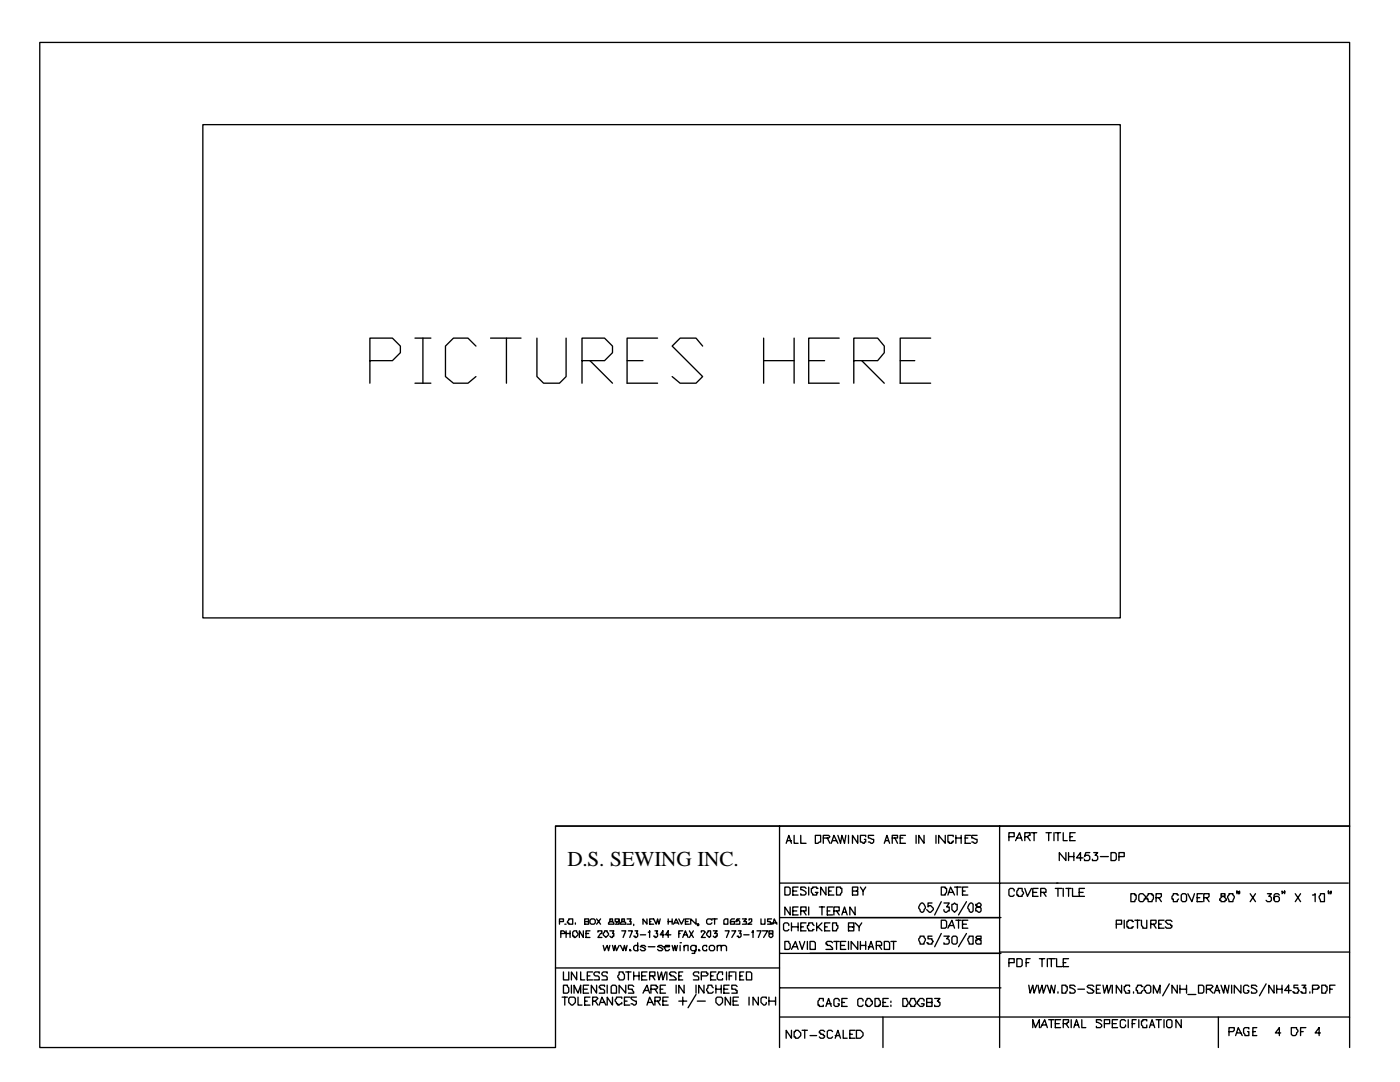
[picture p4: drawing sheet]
<svg xmlns="http://www.w3.org/2000/svg" width="279mm" height="216mm" viewBox="0 0 279 216" stroke-linecap="round" stroke-linejoin="round" font-family="sans-serif">
<defs><g id="words">
<text font-size="4.2" x="113.2" y="172.8">D.S. SEWING INC.</text>
</g></defs>
<g fill="none" stroke="#000" stroke-width=".26">
<path d="M7.9 8.5h261.4v156.3h-158.4v44.2h-103zM40.5 24.9h183.1v98.4h-183.1zM73.8 72h4.5l1.6-1.6v-1.3l-1.6-1.6h-4.5v9M82.8 67.5h3.2M82.8 76.5h3.2M84.4 67.5v9M95 69.1l-1.6-1.6h-2.9l-1.6 1.6v6l1.6 1.4h2.9l1.6-1.4M97.9 67.5h6.1M101.1 67.5v9M107.2 67.5v7.6l1.3 1.4h3.2l1.3-1.4v-7.6M116.2 72h4.5l1.5-1.6v-1.3l-1.5-1.6h-4.5v9M117.7 72l4.5 4.5"/>
<path d="M125.1 72h3.2M131.2 67.5h-6.1v9h6.1M140.2 69.1l-1.3-1.6h-3.2l-1.6 1.6 6.1 6-1.3 1.4h-3.2l-1.6-1.4M152.4 72h6.1M152.4 67.5v9M158.5 67.5v9M161.4 72h3.2M167.5 67.5h-6.1v9h6.1M170.4 72h4.8l1.3-1.6v-1.3l-1.3-1.6h-4.8v9M172 72l4.5 4.5M179.7 72h2.9M185.7 67.5h-6v9h6"/>
<path d="M110.9 164.8h158.4v44.2M155.6 164.8v44.2M156.6 177h.8l.3 .3v1l-.3 .3h-.8zM156.9 168.3l.5-1.6 .6 1.6M157.2 167.7h.8M158.2 177.8h.8M158.5 166.7v1.6h.8M159.3 177h-1.1v1.6h1.1M159.8 166.7v1.6h1.1M160.9 177.3l-.3-.3h-.8v.5h.3l.8 .6v.2l-.3 .3h-.8v-.3M161.4 177v1.6M162.7 166.7h1.1v1.3h-.3l-.3 .3h-.5z"/>
<path d="M163.2 177.3h-.2v-.3h-.8v.3h-.3v.8l.3 .2v.3h.8v-.3l.2-.2h-.5M164.3 167.2h1.1l.2-.2-.2-.3h-1.1v1.6M164.8 177v1.6l-1-1.6v1.6M165.1 167.2l.5 1.1M165.4 177.8h.5M165.9 168.3l.5-1.6 .8 1.6M166.2 167.7h.8M166.4 177h-1v1.6h1M167 177h.7v.3h.3v.8l-.3 .2v.3h-.7zM167.2 166.7l.5 1.6 .3-1.6 .5 1.6 .3-1.6M169.3 166.7v1.6M170.1 177.8h.8l.3-.3v-.5h-1.1v1.6h1.1v-.8h-.3"/>
<path d="M171.2 166.7v1.6l-1.1-1.6v1.6M171.7 177l.5 .8v.8M172.8 167v-.3h-1.1v1.3l.8 .3v-.3h.3v-.5h-.3M172.8 177l-.6 .8M174.4 166.7h-1.1v.5l1.1 .3v.5l-.3 .3-.8-.3M176.5 168.3l.5-1.6 .5 1.6M176.7 167.7h.6M178.1 167.2h1v-.5h-1v1.6M178.6 167.2l.5 1.1M179.7 167.2h.5M180.7 166.7h-1v1.6h1M182.8 166.7v1.6"/>
<path d="M184.4 166.7v1.6l-1-1.6v1.6M186.8 166.7v1.6M187.9 177h.7v.3h.3v.8l-.3 .2v.3h-.7zM187.9 179.9l-1.4 2.7M188.6 166.7v1.6l-1.3-1.6v1.6M189.2 178.6l.5-1.6 .8 1.6M189.4 178.1h.8M190.2 167v-.3h-1v1.3h.2v.3h.6v-.3h.2v-.3M190.5 177h1.3M190.8 167.2h1M190.8 166.7v1.6M191 177v1.6"/>
<path d="M191.8 166.7v1.6M192.1 177.8h.5M192.6 167.2h.5M192.9 179.9l-1.6 2.7M193.1 177h-1v1.6h1M193.7 166.7h-1.1v1.6h1.1M195 166.7h-1.1v.5l1.1 .3v.5l-.3 .3-.8-.3M199.5 164.8v11.4h-43.9M201.3 167h1.1v-.8h-1.1v1.5M202.4 177.8v-.3l-.3-.2h-.5l-.3 .2v1.1l.3 .3h.5l.3-.3M202.7 167.7l.8-1.5 .5 1.5M202.9 167.2h.8"/>
<path d="M203.2 177.3h.8v.5l.3 .3-.3 .8h-.8v-.3h-.3v-.8l.3-.3zM204.5 177.3l.6 1.6 .7-1.6M204.5 167h.6l.2-.3h.3v-.5h-1.1v1.5M205.1 167l.5 .7M205.8 166.2h1.1M206.1 178.1h.8M206.4 166.2v1.5M207.2 177.3h-1.1v1.6h1.1M207.7 178.1h1.1v-.6l-.3-.2h-.8v1.6M208.2 178.1l.6 .8M208.8 166.2h1M209.3 166.2v1.5"/>
<path d="M210.3 166.2v1.5M210.6 177.3h1.3M210.6 166.2h1.1M210.9 176.2h58.2M211.1 176.2h-11.6v32.8M211.1 166.2v1.5M211.1 177.3v1.6M212.2 166.2v1.5h.8M212.2 177.3v1.6M212.7 170.1v1.6l-1.3-1.6v1.6M212.7 177.3h1.1M213.3 170.1v1.6"/>
<path d="M213.3 177.3v1.6M213.3 170.9h1M213.5 167h.5M214 177.3v1.6h1.1M214.3 170.1v1.6M214.6 166.2h-1.1v1.5h1.1M215.4 178.1h.8M216.2 171.2h-1.4l.8-1.1v1.6M216.4 177.3h-1v1.6h1M217.5 170.1h-.8l-.3 .8 .3-.2h.5l.3 .2v.5l-.3 .3h-.8v-.3M218.3 170.1h.8l-.6 .6h.3l.3 .2v.5l-.3 .3h-.8v-.3M219.6 170.9h1.6"/>
<path d="M221.7 170.1h.8l.3 .3v1l-.3 .3h-.8zM223.3 170.9h1.1v-.8h-1.1v1.6M225.7 178.3h.8v.3h.2v.8l-.2 .3v.2h-.8zM227.3 178.6l.2-.3h.6l.5 .6v.5h-.3v.3l-.2 .2h-.6l-.2-.2zM229.1 178.3h.8v.3h.3v.8l-.3 .3v.2h-.8v-.5h-.2v-.5l.2-.3zM230.7 179.1h.8l.3-.2v-.6h-1.1v1.6M231.2 179.1l.6 .8M235.2 178.6h-.3v-.3h-.7v.3l-.3 .3v.5h.3v.5h.7v-.2l.3-.3M235.7 178.6l.3-.3h.5l.3 .3v1.1l-.3 .2h-.5l-.3-.2zM237.1 178.3l.8 1.6 .5-1.6M238.9 179.1h.5M240 178.3h-1.1v1.6h1.1"/>
<path d="M240.2 179.1h.8l.3-.2v-.6h-1.1v1.6M240.8 179.1l.5 .8M243.7 178.3v.6h.5l.5 .5v.3h-.2v.2h-.8v-.2h-.3v-.3l.5-.5h.6v-.6zM245.3 178.3h.8v.3l.2 .3-.2 1h-.8l-.3-.8zM246.9 178.1v-.3v.5M247.4 178.1h-.3l.3-.3v.5h-.3M249.5 178.3l1.1 1.6M250.6 178.3l-1.1 1.6M252.9 178.3h.8l-.5 .6h.3l.2 .2v.6l-.2 .2h-.6l-.2-.2M255.3 178.6l-.2-.3h-.6l-.2 .3v1.1l.2 .2h.6l.2-.2v-.6l-.2-.2h-.6l-.2 .2v.3M256.1 178.1h-.2v-.3l.2 .3-.2 .2M256.4 178.1v-.3v.5"/>
<path d="M258.5 178.3l1.1 1.6M259.6 178.3l-1.1 1.6M261.9 178.6h.3l.3-.3v1.6M263.5 178.3h.8v1.6h-.8l-.2-.8zM265.1 178.1v-.3v.5M265.6 178.1h-.2l.2-.3v.5h-.2M110.9 193.1h44.7M111.7 183.9h.7v-.5h-.7v1M111.9 186.3h.8v-.3l-.3-.3h-.5v1.4M112.2 199h1M112.4 196.6h.8v.2l.3 .3v.8l-.3 .3h-.8zM112.4 193.9v1.6h1.1v-1.6"/>
<path d="M112.7 184.4h.3zM112.7 199v1.6M113 185.7v1.4M113 186.3h.8M113.5 199.2a.94 .94 0 0 1 1.3 0v.8l-.5 .6h-.3l-.5-.6zM113.5 183.4h.8v1h-.8v-.3h-.3zM113.8 185.7v1.4M114 196.6v1.6M114.3 186l.3-.3h.5l.3 .8-.6 .6h-.2v-.3h-.3zM114.6 198.2v-1.6l.8 1.6 .5-1.6v1.6M114.8 184.1v.3M115.1 193.9v1.6l-1.1-1.6v1.6"/>
<path d="M115.4 199v1.6h.8M115.9 193.9v1.6h.8M116.4 185.7v1.4l-.8-1.4v1.4M116.4 197.4h.8M116.7 183.9h.8v-.5h-.8v1h.8v-.5h-.3M116.7 199.8h.5M116.9 186.3h.6M117.2 194.7h.5M117.5 196.6h-1.1v1.6h1.1M117.7 183.6a.66 .66 0 0 1 1.1 0v.5l-.3 .3h-.5l-.3-.3zM117.7 199h-1v1.6h1M117.7 185.7h-.8v1.4h.8"/>
<path d="M118.3 199.8h.5l.5-.6-.2-.2h-.8v1.6M118.3 193.9h-1.1v1.6h1.1M118.8 199.8l.5 .8M119.1 196.6v1.6l-1.1-1.6v1.6M119.1 183.4l.8 1M119.3 186v-.3h.8v.6h-.2l-.6 .8h.8M119.6 194.2v-.3h-.8l-.3 .3v.3l.3 .2h.5l.3 .3v.5h-1.1M119.9 183.4l-.8 1M120.4 188.6l.3 1.1 .5-1.1 .2 1.1 .3-1.1M120.7 185.7h.5v.3l.2 .3v.2l-.5 .6-.5-.6zM120.7 196.8v-.2h-.8l-.3 .2v.3h.3v.3h.5l.3 .2v.6h-1.1M121.2 194.2v-.3h-.8l-.3 .3v.3l.3 .2h.5l.3 .3v.5h-1.1"/>
<path d="M121.2 196.6v1.6M121.7 183.4v.5h.5l.3 .2v.3h-1.1v-.3l.3-.2h.5v-.5zM121.7 185.7h.8l-.3 .6h.3v.5h-.3v.3h-.2l-.3-.3M122 196.8l.2-.2h.6l.2 .2v1.4h-1zM122.2 199v1.6l-1-1.6v1.6M122.2 188.6l.3 1.1 .3-1.1 .2 1.1 .6-1.1M123.6 193.9h.8v.3l.2 .3v.8l-.2 .2h-.8v-.2l-.3-.3v-.3l.3-.2zM123.6 183.6v.3h-.3l-.3 .2v-.2h-.2v-.5h.8v1h-.8M123.8 188.6l.6 1.1 .2-1.1 .3 1.1 .2-1.1M124.1 183.4v.5h.5l.3 .2v.3h-1.1v-.3l.3-.2h.5v-.5zM124.1 199.2v-.2h-1.1v.2l-.2 .3v.3l.2 .2v.3h.3v.3l.8-.3v-.3M124.1 185.7h.8l-.5 1.4"/>
<path d="M124.6 199.8h.5M124.9 196.6v1.6l-1.3-1.6v1.6M124.9 193.9h1M125.1 183.4h.8l-.2 .5h.2v.5h-.8M125.4 185.7h.8l-.5 1.4M125.4 193.9v1.6M125.7 189.4l.2 .3h-.2zM125.7 199h-1.1v1.6h1.1M126.5 196.8l-.3-.2h-.8v.8h.8v.2l.3 .3v.3h-1.1M126.5 194.7h1M126.5 184.4v.3M126.5 193.9v1.6"/>
<path d="M126.7 185.7h.6l-.3 .6h.3v.5l-.3 .3h-.3v-.3h-.2M127 199h-1.1v.2l.3 .3 .8 .3v.5l-.3 .3-.8-.3M127.3 188.9v-.3h-.6l-.2 .3v.5l.2 .3h.6v-.3M127.3 188.1v1.6M127.5 193.9v1.6M127.8 186.5h1.1M128.1 194.7h.8M128.3 198.2l.8-1.6 .5 1.6M128.6 197.6h.8M128.9 188.9l-.3-.3h-.5l-.3 .3h.3l.8 .5-.3 .3h-.5l-.3-.3M129.1 193.9h-1v1.6h1M129.1 183.4v1l-.8-1v1"/>
<path d="M129.4 186h.2v-.3v1.4M129.4 188.9h1.3M129.6 194.7h1.1v-.8h-1.1v1.6M129.6 183.9h.3M129.9 197.4h1.1l.2-.3v-.3h-.2v-.2h-1.1v1.6M130.2 194.7l.5 .8M130.7 199.8h.8l.3-.3v-.5h-1.1v1.6M130.7 185.7h.5l-.2 .6h.2v.5l-.2 .3h-.3v-.3h-.3M130.7 197.4l.5 .8M131.2 193.9l.3 1.6 .5-1.6 .3 1.6 .5-1.6M131.2 199.8l.6 .8M131.8 183.4l-.3 1-.3-1-.2 1-.6-1h-.8v1h.8"/>
<path d="M131.8 197.4h.5M132.3 188.9l-.3-.3h-.5l-.3 .3 .8 .3 .3 .2-.3 .3h-.5l-.3-.3M132.3 199.8h.8M132.6 186.5h-.8l.5-.8v1.4M132.6 188.9h1v-.3h-.8v.3h-.2l.2 .8h.5l.3-.3M132.8 196.6h-1v1.6h1M133.1 193.9v1.6M133.3 199h-1v1.6h1M133.3 183.4v1M133.3 183.9h.8M133.9 186.5h-1.1l.5-.8v1.4M134.1 188.6l.3 1.1 .3-1.1 .2 1.1 .3-1.1"/>
<path d="M134.1 183.4v1M134.4 184.4l.5-1 .6 1M134.7 184.1h.5M134.9 194.2l-.2-.3h-.8l-.3 .3v.3h.3v.2h.5l.5 .6v.2h-1.3M134.9 196.6v1.6M135.5 183.4l.5 1 .5-1M135.5 199.8h1.6M135.5 194.7h.5M135.5 186.3h.2M135.7 188.1h.3zM135.7 188.6v1.1M136.3 193.9h-.8v1.6h.8"/>
<path d="M136.3 185.7h-.8v1.4M136.3 187.1l.5-1.4 .5 1.4M136.3 199v1.6M136.5 196.6v1.6l-1-1.6v1.6M136.5 188.9l.3-.3h.5v1.1M136.5 186.5h.6M136.5 188.6v1.1M136.8 183.9h.5M137.6 183.4h-.8v1h.8M137.6 185.7l.8 1.4M138.4 185.7l-.8 1.4M138.9 183.4v1l-1.1-1v1"/>
<path d="M138.9 188.6v1.1l-.3 .3v.2h-.5M138.9 188.9l-.3-.3h-.5l-.3 .3v.5l.3 .3h.5l.3-.3M138.9 196.6v1.6M138.9 198.4l-1.6 2.7M139.2 199.8h1.6M139.4 189.4l.3 .3h-.3zM139.4 194.2v-.3h-.8l-.2 .3v.3l.2 .2h.6l.2 .3v.5h-1M139.4 184.4h-.2h.2v.3h-.2M140 194.7h1l.3-.2v-.3h-.3v-.3h-1v1.6M140 186v-.3h.5l.3 .3-.8 1.1h.8M140.5 196.6v1.6l-1.1-1.6v1.6M141 188.9v-.3h-.5l-.3 .3v.5l.3 .3h.5v-.3"/>
<path d="M141.3 185.7h.5v1.1l-.2 .3-.6-.6zM141.6 188.9a.66 .66 0 0 1 1 0v.5l-.3 .3h-.5l-.2-.3zM141.8 194.7h.5M142.1 183.6l-.3-.2h-.5l-.3 .2v.5l.3 .3h.5l.3-.3M142.1 183.4h1M142.3 197.1l-.2-.3v-.2h-.8v.5l-.3 .3 .3 .8h.8l.2-.3M142.3 185.7h.8l-.5 .6h.5v.5h-.2v.3h-.3l-.3-.3M142.6 183.4v1M142.9 193.9h-1.1v1.6h1.1M142.9 197.4h1M142.9 196.6v1.6M143.1 199h.8l.3 .2v.8l-.5 .6h-.3l-.5-.6v-.8z"/>
<path d="M143.1 188.9l.3-.3h.5v1.1M143.1 188.6v1.1M143.9 188.9l.3-.3h.5l.3 .3v.8M143.9 196.6v1.6M144.2 194.5v-.6h-.8v.3l-.3 .3v.8l.3 .2h.8v-.2M144.5 183.6l.2-.2h.6v1h-.8zM144.5 197.4h.8M144.7 185.7h.8l-.5 1.4M145 193.9v1.6M145.5 196.6h-1v1.6h1M145.5 194.7h.5M145.8 199v1.6l-1.1-1.6v1.6"/>
<path d="M146 185.7h.8l-.8 1.4M146.3 199.8h.8M146.6 193.9h-1.1v1.6M146.6 183.4h-.6l-.2 .2v.8h.8v-.5h-.8v.2M146.8 193.9v1.6M147.1 196.8l-.3-.2h-.8v.8h.8v.2h.3v.6h-1.1M147.4 199h-1.1v1.6h1.1M147.4 185.7h.5l-.3 .6h.3v.5l-.3 .3h-.2v-.3h-.3M147.6 183.4h-.5l-.3 .5h.3v-.3h.3l.2 .3v.5h-.8M147.6 194.7h.6M148.2 183.4h.8l-.6 .5h.6v.5h-.8M148.4 193.9h-.8v1.6h.8"/>
<path d="M148.4 186.5h1.1M149 193.9h.8l.2 .3v1.3h-1zM149.5 183.6v-.2h.5v.5l-.8 .5h.8M149.5 199v1.6M150 186h.3v-.3v1.4M151.1 185.7h.8l-.6 1.4M151.3 199v1.6l-1-1.6v1.6M151.9 183.4v1h.8v-1M152.1 185.7h1.1l-.8 1.4M152.9 199.2v-.2h-.8l-.2 .2v.8l.5 .6h.3l.2-.3v-.3M153.5 185.7v.6h.5l.3 .2v.3l-.3 .3h-.3l-.2-.3v-.3l.2-.2h.6v-.6zM153.5 199.8h1.3"/>
<path d="M153.5 199v1.6M154 183.4h-.8v.5h.5v.2h.3v.3h-.8M154.3 184.4l.2-1 .5 1M154.3 184.1h.7M154.8 199v1.6M155.6 183.1h44.2M155.6 190.2h44.2M155.6 197.1h44.2M156.6 187.9h.8v.2l.3 .3v.8l-.3 .2h-.8zM157.4 184.7v-.3l-.2-.3h-.6l-.2 .3v1.1l.2 .2h.6l.2-.2M157.7 181v1.6l-1.1-1.6v1.6M158 189.4l.8-1.5 .5 1.5"/>
<path d="M158 184.1v1.6M158 184.9h1.3M158.2 181.8h.8M158.2 188.9h.8M159.3 181h-1.1v1.6h1.1M159.3 184.1v1.6M159.5 187.9l.6 1.5 .5-1.5M159.8 181.8h1.1v-.8h-1.1v1.6M159.8 184.9h.5M160.3 181.8l.6 .8M160.9 184.1h-1.1v1.6h1.1M161.1 187.9v1.5"/>
<path d="M161.4 181v1.6M161.7 187.9h.8l.2 .2v1.3h-1zM162.5 184.7l-.3-.3v-.3h-.8v.6h-.3v.5l.3 .3v.2h.8v-.2h.3M163 184.1v1.6M163.2 184.9l.8 .8M163.5 181h1.1M164 181v1.6M164 184.1l-1 1.1M164.3 199.8v-.6h-.8v.3l-.3 .3v.8h.3v.2h.8v-.2M164.6 184.9h.5M165.1 181.8h.5M165.6 184.1h-1v1.6h1"/>
<path d="M166.2 184.1h.8v.6h.2v.5l-.2 .3v.2h-.8zM166.2 181h-1.1v1.6h1.1M166.2 188.1l-.3-.2h-.8l-.3 .2v.3h.3v.2h.5l.6 .6v.2h-1.4M166.4 181.8h1.1v-.8h-1.1v1.6M166.4 187.9h1.1M167 181.8l.5 .8M167 187.9v1.5M167.5 199.8v-.3l-.3-.3h-.5l-.3 .3v1.1l.3 .2h.5l.3-.2v-.3h-.3M167.7 188.6h.8M168 182.6l.5-1.6 .6 1.6M168.3 182h.5M168.8 187.9h-1.1v1.5h1.1"/>
<path d="M169.1 199.2h-1.1v1.6h1.1M169.3 184.9h1.1v-.8h-1.1v1.6h1.1v-.8h-.3M169.3 187.9v1.5M170.7 181v1.6l-1.1-1.6v1.6M170.7 184.1l.7 .8v.8M171.2 187.9v1.5l-1.3-1.5v1.5M171.7 188.6h1.1M171.7 187.9v1.5M172 184.1l-.6 .8M172.2 199.8v-.3l-.2-.3h-.6l-.2 .3v1.1l.2 .2h.6l.2-.2M172.8 187.9v1.5M173 199.2h.6l.2 .3v.3h.3v.5l-.5 .5h-.6v-.2h-.2v-.8l.2-.3z"/>
<path d="M173.3 189.4l.5-1.5 .6 1.5M173.3 188.9h.8M174.6 199.2h.8v.3l.3 .3v.8h-.3v.2h-.8zM174.9 188.6h1v-.5l-.2-.2h-.8v1.5M175.4 188.6l.5 .8M176.5 187.9h.8l.2 .2v1.3h-1zM177.3 199.2h-1.1v1.6h1.1M177.8 199.8v.2zM177.8 187.9h1.1M178.3 187.9v1.5M180.2 199.2h.8l.2 .8-.2 .8h-.8zM181.8 199.2h.8l.2 .8-.2 .8h-.8v-.2l-.3-.3z"/>
<path d="M183.6 186.8h.8v.3l.3 .2-.3 1.1h-.8l-.2-.8zM183.9 180.2h.2l.6 .8-.3 .8-.3 .2h-.2l-.3-.2v-.3l-.2-.3v-.2zM184.4 199.8v-.3l-.3-.3h-.5l-.2 .3v.3h-.3v.5l.5 .5h.5l.3-.2v-.3h-.5M186 186.8h-.8v.5h.8v.3l.3 .3-.3 .2v.3h-.8v-.3h-.3M186 180.2h-.8v.8l.3-.3h.2l.6 .5v.3l-.6 .5h-.2l-.6-.5M186.5 199.2h1.1l-.5 .6h.2v.2h.3v.6l-.3 .2h-.8v-.2M187.9 183.6h.7l.3 .3v1l-.3 .3h-.7zM187.9 186.3l-1.4 2.6M188.4 186.8h1l-.5 .5h.3l.2 .3v.5l-.2 .3h-.8v-.3M188.4 180.2h1l-.5 .8h.5v.8l-.8 .2-.2-.2v-.3M189.2 185.2l.8-1.6 .5 1.6M189.4 184.7h.8"/>
<path d="M190 187.1a.66 .66 0 0 1 1 0v1l-.2 .3h-.6l-.2-.3zM190 180.4h.2l.3-.2 .3 .2h.2v1.1l-.5 .5-.5-.5zM190.8 183.6h1M191.3 183.6v1.6M192.1 184.4h.8M192.9 186.3l-1.6 2.6M193.1 183.6h-1v1.6h1M193.4 186.8h.8v1.6h-.8l-.3-.8zM193.7 180.2h.2l.3 .2v1.4l-.3 .2h-.2l-.3-.2v-.3l-.3-.3v-.2zM194.7 180.4v.3h.3v.3h.5l.3 .2v.6l-.3 .2-.8-.2v-.6l.3-.2h.5l.3-.3v-.3l-.3-.2zM195 186.8l-.3 .3 .3 .2h.5v.3h.3v.8h-.8l-.3-.3v-.5h.3l.3-.3h.5v-.5zM199.5 190h69.8"/>
<path d="M201.3 192.1h1.1v-.8h-1.1v1.6M202.9 191.3h.8l.3 .3v1l-.3 .3h-.8zM204.8 192.1h.5M205.3 196.6l.3 1.6 .5-1.6 .3 1.6 .5-1.6M205.6 191.3h-.8v1.6M207.2 196.6l.2 1.6 .6-1.6 .2 1.6 .6-1.6M207.4 191.3h1.1M208 191.3v1.6M209 196.6l.5 1.6 .3-1.6 .5 1.6 .3-1.6M209 191.3v1.6M209.3 191.3h1.3M209.8 191.3v1.6"/>
<path d="M210.9 191.3v1.6h1M211.1 197.9v.3zM211.9 196.6h.8v.2h.3v.8l-.3 .3v.3h-.8zM212.2 192.1h.5M213.3 191.3h-1.1v1.6h1.1M214.6 196.8l-.3-.2h-.8v.5l.8 .3 .3 .2v.3l-.3 .3h-.8v-.3M215.1 197.4h1.3M218.3 196.8l-.3-.2h-.8l-.2 .2 .8 .6h.2v.2h.3v.3l-.3 .3h-.8l-.2-.3M218.8 197.4h.5M219.6 196.6h-.8v1.6h.8M220.1 196.6l.3 1.6 .5-1.6 .3 1.6 .5-1.6M222 196.6v1.6"/>
<path d="M222.8 184.4h1v-.8h-1v1.6M223.8 196.6v1.6l-1-1.6v1.6M224.4 183.6v1.6M225.4 196.8v-.2h-.8v.2h-.2v.8l.2 .3v.3h.8v-.6h-.2M226.2 197.9v.3zM226.2 183.9h-.2v-.3h-.8v.3h-.3v1h.3v.3h.8v-.3h.2M226.5 183.6h1M227 183.6v1.6M227.8 183.6v1.1l.3 .2v.3h.8v-1.6M228.1 196.8h-.3v-.2h-.8v.2l-.3 .3v.5h.3v.6h.8v-.3l.3-.3M228.3 197.1l.6-.5h.5l.3 .2v1.1l-.3 .3h-.5l-.3-.3v-.3h-.3zM229.7 184.4h.8l.2-.3v-.5h-1v1.6"/>
<path d="M230.2 198.2v-1.6l.8 1.6 .5-1.6v1.6M230.2 184.4l.5 .8M231.2 184.4h.6M232.3 183.6h-1.1v1.6h1.1M233.4 196.3l-1.4 2.4M233.9 183.9l-.3-.3h-.8l-.2 .3 .5 .5h.5v.3h.3v.2l-.3 .3h-.8l-.2-.3M234.9 196.6v1.6l-1-1.6v1.6M235.5 197.4h1.3M235.5 196.6v1.6M236.8 196.6v1.6M237.1 198.4h1.6M239.2 196.6h.8l.2 .2v1.1l-.2 .3h-.8z"/>
<path d="M240.8 197.4h.8l.5-.6-.3-.2h-1v1.6M241.3 197.4l.8 .8M242.4 198.2l.5-1.6 .5 1.6M242.6 197.6h.8M243.7 196.6l.5 1.6 .3-1.6 .5 1.6 .3-1.6M245.8 196.6v1.6M247.6 196.6v1.6l-1.3-1.6v1.6M249.2 196.8l-.2-.2h-.6l-.2 .2v1.1l.2 .3h.6l.2-.3v-.3h-.2M250.8 196.8l-.2-.2h-.8v.5l.8 .3 .2 .2v.3l-.2 .3h-.8v-.3M252.7 196.3l-1.3 2.4M254.3 196.6v1.6l-1.1-1.6v1.6M254.8 197.4h1.1"/>
<path d="M254.8 196.6v1.6M255.9 196.6v1.6M257.7 197.6h-1.3l.8-1v1.6M259 196.6h-.8v.5h.8v.3l.3 .2-.3 .3v.3h-.8v-.3h-.2M259.8 196.6h.8l-.5 .5h.5v1.1h-.8v-.3h-.2M261.4 197.9v.3zM261.9 197.4h1.1v-.3h.3v-.3l-.3-.2h-1.1v1.6M263.8 196.6h.8v.2h.2v.8l-.2 .3v.3h-.8zM265.4 197.4h.5M266.4 196.6h-1v1.6M119.6 200.6l.5-1.6 .8 1.6M119.9 200h.8"/>
<path d="M129.1 200.6l.5-1.6 .8 1.6M129.4 200h.8M155.6 202.9h113.7M158 205.6v1.6l-1.1-1.6v1.6M158.5 205.8h.3v-.2h.5l.5 .5v.5l-.5 .6h-.5v-.3h-.3zM160.1 205.6h1M160.6 205.6v1.6M161.7 206.6h1.3M164.6 205.8l-.3-.2h-.5l-.3 .2v.3h.3v.3h.5v.2h.3v.3l-.3 .3h-.5l-.3-.3M164.8 200.8l.6-1.6 .5 1.6M165.1 200.3h.8M166.2 205.8l-.3-.2h-.5l-.3 .2v1.1l.3 .3h.5l.3-.3"/>
<path d="M166.7 207.2l.5-1.6 .5 1.6M166.7 206.6h.8M168 200h.5M168.3 205.6v1.6h.8M169.6 206.4h.5M170.7 205.6h-1.1v1.6h1.1M170.9 205.6h.8l.5 .5v.5l-.5 .6h-.8zM176.2 202.9v6.1M176.2 200h.5M177.8 200.6v.2M184.9 200h1.1v-.8h-1.1v1.6h1.1v-.8h-.3M206.1 205.1v-1.6l.5 1.6 .8-1.6v1.6"/>
<path d="M207.7 205.1l.8-1.6 .5 1.6M208 204.5h.8M209.3 203.5h1M209.8 203.5v1.6M210.6 204.3h.8M211.7 203.5h-1.1v1.6h1.1M212.2 204.3h.8v-.3h.3v-.5h-1.1v1.6M212.7 204.3l.6 .8M213.8 203.5v1.6M214.3 205.1l.5-1.6 .6 1.6M214.6 204.5h.5M215.9 203.5v1.6h.8"/>
<path d="M219.9 203.7l-.3-.2h-.8v.5h.3l.8 .5v.3l-.3 .3h-.8v-.3M220.4 204.3h1.1v-.8h-1.1v1.6M222 204.3h.8M223 203.5h-1v1.6h1M224.6 203.7l-.2-.2h-.6l-.2 .2v1.1l.2 .3h.6l.2-.3v-.3M225.2 203.5v1.6M226 204.3h.5M226.7 203.5h-.7v1.6M227.3 203.5v1.6M228.9 203.7v-.2h-.8v.2h-.3v.8l.3 .3v.3h.8v-.6M229.4 205.1l.5-1.6 .6 1.6M229.7 204.5h.5"/>
<path d="M230.7 203.5h1.1M231.2 203.5v1.6M232.3 203.5v1.6M232.8 203.7l.3-.2h.5l.3 .2v1.1l-.3 .3h-.5l-.3-.3zM235.7 203.5v1.6l-1-1.6v1.6M243.2 202.9v6.1M245.3 205.8h.8l.2-.2v-.5h-1v1.5M246.6 206.6l.5-1.5 .8 1.5M246.9 206.1h.7M249.2 205.3v-.2h-.8l-.2 .2v.8l.2 .3v.2h.8v-.8h-.2M250 205.8h.6M250.8 205.1h-.8v1.5h.8"/>
<path d="M255.6 206.1h-1.1l.8-1v1.5M257.7 205.1h1.1v.2l.2 .3v.2l-.5 .8h-.5l-.3-.2zM259.6 205.8h.5M260.6 205.1h-1v1.5M263.5 206.1h-1l.8-1v1.5"/>
</g>
<use href="#words"/>
</svg>
